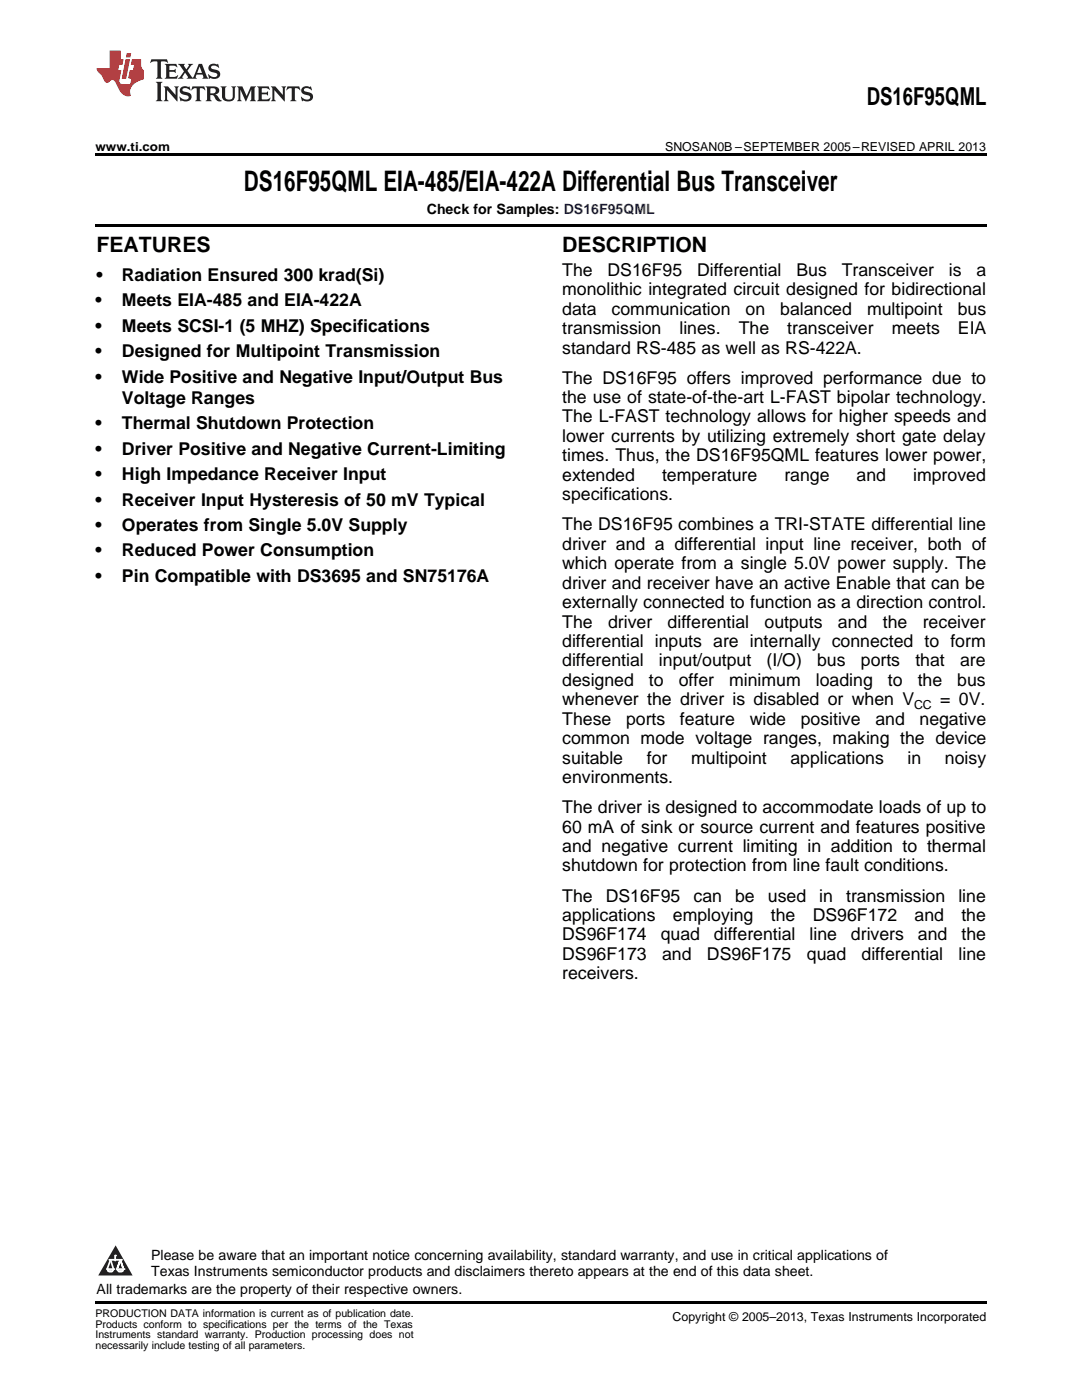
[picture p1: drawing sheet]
<svg xmlns="http://www.w3.org/2000/svg" width="216mm" height="279mm" viewBox="0 0 216 279" stroke-linecap="round" stroke-linejoin="round" font-family="sans-serif">
<defs><g id="words">
<text font-size="5.6" x="48.7" y="38.1">DS16F95QML EIA-485/EIA-422A Differential Bus Transceiver</text>
<text font-size="4.9" x="173" y="21">DS16F95QML</text>
<g font-size="4.2">
<text x="19.2" y="50.3">FEATURES</text>
<text x="112.2" y="50.3">DESCRIPTION</text>
</g>
<g font-size="3.5">
<text x="19.2" y="56">•</text>
<text x="24.3" y="56">Radiation Ensured 300 krad(Si)</text>
<text x="112.2" y="55">The</text>
<text x="112.2" y="58.9">monolithic integrated circuit designed for bidirectional</text>
<text x="121.2" y="55">DS16F95</text>
<text x="139.1" y="55">Differential</text>
<text x="158.9" y="55">Bus</text>
<text x="168" y="55">Transceiver</text>
<text x="189.3" y="55">is</text>
<text x="194.9" y="55">a</text>
<text x="19" y="61.1">•</text>
<text x="24.3" y="61.1">Meets EIA-485 and EIA-422A</text>
<text x="112.2" y="62.8">data</text>
<text x="122" y="62.8">communication</text>
<text x="148.8" y="62.8">on</text>
<text x="155.7" y="62.8">balanced</text>
<text x="173" y="62.8">multipoint</text>
<text x="191.1" y="62.8">bus</text>
<text x="19" y="66.2">•</text>
<text x="19" y="71.3">•</text>
<text x="24.3" y="66.2">Meets SCSI-1 (5 MHZ) Specifications</text>
<text x="24.3" y="71.3">Designed for Multipoint Transmission</text>
<text x="112.2" y="66.7">transmission</text>
<text x="112.2" y="70.6">standard RS-485 as well as RS-422A.</text>
<text x="135.6" y="66.7">lines.</text>
<text x="147.4" y="66.7">The</text>
<text x="157.1" y="66.7">transceiver</text>
<text x="177.9" y="66.7">meets</text>
<text x="191.1" y="66.7">EIA</text>
<text x="19" y="76.3">•</text>
<text x="24.3" y="76.3">Wide Positive and Negative Input/Output Bus</text>
<text x="112.2" y="76.6">The DS16F95 offers improved performance due to</text>
<text x="24.3" y="80.6">Voltage Ranges</text>
<text x="112.2" y="80.4">the use of state-of-the-art L-FAST bipolar technology.</text>
<text x="19" y="85.7">•</text>
<text x="24.3" y="85.7">Thermal Shutdown Protection</text>
<text x="112.2" y="84.3">The L-FAST technology allows for higher speeds and</text>
<text x="112.2" y="88.2">lower currents by utilizing extremely short gate delay</text>
<text x="19" y="90.7">•</text>
<text x="19" y="95.8">•</text>
<text x="24.3" y="90.7">Driver Positive and Negative Current-Limiting</text>
<text x="24.3" y="95.8">High Impedance Receiver Input</text>
<text x="112.2" y="92.1">times. Thus, the DS16F95QML features lower power,</text>
<text x="112.2" y="96">extended</text>
<text x="132.1" y="96">temperature</text>
<text x="156.5" y="96">range</text>
<text x="170.9" y="96">and</text>
<text x="182.2" y="96">improved</text>
<text x="19" y="100.9">•</text>
<text x="24.3" y="100.9">Receiver Input Hysteresis of 50 mV Typical</text>
<text x="112.2" y="99.8">specifications.</text>
<text x="19" y="106">•</text>
<text x="24.3" y="106">Operates from Single 5.0V Supply</text>
<text x="112.2" y="105.8">The DS16F95 combines a TRI-STATE differential line</text>
<text x="19" y="111.1">•</text>
<text x="24.3" y="111.1">Reduced Power Consumption</text>
<text x="112.2" y="109.7">driver and a differential input line receiver, both of</text>
<text x="112.2" y="113.6">which operate from a single 5.0V power supply. The</text>
<text x="19" y="116.1">•</text>
<text x="24.3" y="116.1">Pin Compatible with DS3695 and SN75176A</text>
<text x="112.2" y="117.5">driver and receiver have an active Enable that can be</text>
<text x="112.2" y="121.4">externally connected to function as a direction control.</text>
<text x="112.2" y="125.2">The</text>
<text x="121.3" y="125.2">driver</text>
<text x="133.2" y="125.2">differential</text>
<text x="152.6" y="125.2">outputs</text>
<text x="167.2" y="125.2">and</text>
<text x="176.2" y="125.2">the</text>
<text x="184.1" y="125.2">receiver</text>
<text x="112.2" y="129.1">differential inputs are internally connected to form</text>
<text x="112.2" y="133">differential</text>
<text x="112.2" y="136.9">designed</text>
<text x="129.5" y="136.9">to</text>
<text x="131.5" y="133">input/output</text>
<text x="135.4" y="136.9">offer</text>
<text x="145.5" y="136.9">minimum</text>
<text x="153" y="133">(I/O)</text>
<text x="162.8" y="136.9">loading</text>
<text x="163.1" y="133">bus</text>
<text x="171.8" y="133">ports</text>
<text x="177.2" y="136.9">to</text>
<text x="182.6" y="133">that</text>
<text x="183.1" y="136.9">the</text>
<text x="191" y="136.9">bus</text>
<text x="191.6" y="133">are</text>
<text x="112.2" y="140.8">whenever the driver is disabled or when V</text>
<text x="187.6" y="140.8">= 0V.</text>
<text x="112.2" y="144.6">These</text>
<text x="112.2" y="148.5">common mode voltage ranges, making the device</text>
<text x="124.9" y="144.6">ports</text>
<text x="135.7" y="144.6">feature</text>
<text x="149.6" y="144.6">wide</text>
<text x="159.8" y="144.6">positive</text>
<text x="174.7" y="144.6">and</text>
<text x="183.5" y="144.6">negative</text>
<text x="112.2" y="152.4">suitable</text>
<text x="129.1" y="152.4">for</text>
<text x="137.9" y="152.4">multipoint</text>
<text x="157.7" y="152.4">applications</text>
<text x="181.1" y="152.4">in</text>
<text x="188.6" y="152.4">noisy</text>
<text x="112.2" y="156.3">environments.</text>
<text x="112.2" y="162.3">The driver is designed to accommodate loads of up to</text>
<text x="112.2" y="166.2">60 mA of sink or source current and features positive</text>
<text x="112.2" y="170">and negative current limiting in addition to thermal</text>
<text x="112.2" y="173.9">shutdown for protection from line fault conditions.</text>
<text x="112.2" y="179.9">The</text>
<text x="120.9" y="179.9">DS16F95</text>
<text x="138.4" y="179.9">can</text>
<text x="146.7" y="179.9">be</text>
<text x="153.2" y="179.9">used</text>
<text x="163.5" y="179.9">in</text>
<text x="168.8" y="179.9">transmission</text>
<text x="191.2" y="179.9">line</text>
<text x="112.2" y="183.8">applications</text>
<text x="134.3" y="183.8">employing</text>
<text x="153.8" y="183.8">the</text>
<text x="162.2" y="183.8">DS96F172</text>
<text x="182.5" y="183.8">and</text>
<text x="191.8" y="183.8">the</text>
<text x="112.2" y="187.7">DS96F174</text>
<text x="112.2" y="191.6">DS96F173</text>
<text x="131.8" y="187.7">quad</text>
<text x="132.1" y="191.6">and</text>
<text x="141.1" y="191.6">DS96F175</text>
<text x="142.5" y="187.7">differential</text>
<text x="161" y="191.6">quad</text>
<text x="161.5" y="187.7">line</text>
<text x="169.8" y="187.7">drivers</text>
<text x="171.9" y="191.6">differential</text>
<text x="183.2" y="187.7">and</text>
<text x="191.3" y="191.6">line</text>
<text x="191.8" y="187.7">the</text>
<text x="112.2" y="195.4">receivers.</text>
</g>
<g font-size="2.8">
<text x="85.2" y="42.7">Check for Samples: DS16F95QML</text>
<text x="30.2" y="251.5">Please be aware that an important notice concerning availability, standard warranty, and use in critical applications of</text>
<text x="30.2" y="254.7">Texas Instruments semiconductor products and disclaimers thereto appears at the end of this data sheet.</text>
<text x="19.3" y="258.2">All trademarks are the property of their respective owners.</text>
</g>
<g font-size="2.5">
<text x="19" y="30.1">www.ti.com</text>
<text x="132.7" y="30.1">SNOSAN0B –SEPTEMBER 2005–REVISED APRIL 2013</text>
<text x="182.4" y="141.5">CC</text>
<text x="134.2" y="263.6">Copyright © 2005–2013, Texas Instruments Incorporated</text>
</g>
<g font-size="2.1">
<text x="19" y="262.9">PRODUCTION DATA information is current as of publication date.</text>
<text x="19" y="265">Products conform to specifications per the terms of the Texas</text>
<text x="19" y="267.1">Instruments standard warranty. Production processing does not</text>
<text x="19" y="269.2">necessarily include testing of all parameters.</text>
</g>
<g font-size=".4" fill="#fff">
<text x="19" y="50.2">1</text>
<text x="19" y="258.2">2</text>
</g>
</g></defs>
<path d="M19 259.7h177.8v.5h-177.8z" fill="#000"/>
<path d="M23.1 248.5l3.4 6.1h-6.9z" fill="#231f20"/>
<path d="M21.4 253.3h1.2l-.3 .5h-.3a.55 .55 0 0 1-.6-.5z" fill-rule="evenodd" fill="#fff"/>
<path d="M21.4 253.3h1.2l-.3 .5h-.3a.55 .55 0 0 1-.6-.5z" fill="none" stroke="#231f20" stroke-width=".34"/>
<path d="M21.4 253.3l1.2 .1-.3 .4h-.5z" fill="none" stroke="#fff" stroke-width=".34"/>
<path d="M23 251.5h.1" fill="none" stroke="#fff" stroke-width=".34"/>
<path d="M23 250.6v.9z" fill="#fff"/>
<path d="M23 250.6v.9z" fill="none" stroke="#fff" stroke-width=".34"/>
<circle cx="23" cy="250.6" r=".17" fill="#fff"/>
<path d="M21.9 251.4h.1" fill="none" stroke="#fff" stroke-width=".34"/>
<path d="M21.9 251.4h2.3z" fill="#fff"/>
<path d="M21.9 251.4h2.3z" fill="none" stroke="#fff" stroke-width=".34"/>
<circle cx="24.2" cy="251.4" r=".17" fill="#fff"/>
<path d="M23.3 253.3h.1" fill="none" stroke="#fff" stroke-width=".34"/>
<path d="M24 251.4l-.7 1.9z" fill="#fff"/>
<path d="M24 251.4l-.7 1.9z" fill="none" stroke="#fff" stroke-width=".34"/>
<path d="M24 251.4l.7 1.9z" fill="#fff"/>
<path d="M24 251.4l.7 1.9z" fill="none" stroke="#fff" stroke-width=".34"/>
<path d="M24.6 253.3h.1" fill="none" stroke="#fff" stroke-width=".34"/>
<circle cx="21.4" cy="253.3" r=".17" fill="#fff"/>
<path d="M22.1 251.4l-.7 1.9z" fill="#fff"/>
<path d="M22.1 251.4l-.7 1.9z" fill="none" stroke="#fff" stroke-width=".34"/>
<path d="M22.1 251.4l.5 1.9z" fill="#fff"/>
<path d="M22.1 251.4l.5 1.9z" fill="none" stroke="#fff" stroke-width=".34"/>
<circle cx="22.6" cy="253.3" r=".17" fill="#fff"/>
<path d="M23.4 253.3h1.3a.65 .65 0 0 1-.7 .5 .65 .65 0 0 1-.6-.5z" fill-rule="evenodd" fill="#fff"/>
<path d="M23.4 253.3h1.3a.65 .65 0 0 1-.7 .5 .65 .65 0 0 1-.6-.5z" fill="none" stroke="#231f20" stroke-width=".34"/>
<path d="M23.4 253.3h1.3l-.4 .5h-.6z" fill="none" stroke="#fff" stroke-width=".34"/>
<path d="M23.3 253.3h.1" fill="none" stroke="#fff" stroke-width=".34"/>
<circle cx="24.7" cy="253.3" r=".17" fill="#fff"/>
<path d="M19 30.6h177.8v.5h-177.8zM19 44.7h177.8v.5h-177.8z" fill="#000"/>
<path d="M30.2 11.8l-.2 .8a1.31 1.31 0 0 1 1.4-.3v2.9l-.3 .5h1.3l-.3-.5v-2.7l.3-.3a1.09 1.09 0 0 1 1.1 .4l-.2-.8zM32.9 12.8l.3 .4v2l-.3 .5h2.4l.2-.7a1.48 1.48 0 0 1-1.7 .3v-1l1 .1 .2 .2v-.9l-.2 .3h-1v-.7l.2-.2a1.73 1.73 0 0 1 1.4 .3l-.2-.6zM35.5 12.8l1.2 1.4-.7 1-.5 .5h1.1l-.2-.3 .5-.9 .6 .9-.2 .3h2l-.3-.3 .2-.5h1.2l.2 .5-.2 .3h1.2l-.3-.4-1-2.5h-.6l-1.3 2.7-1-1.4 1.1-1.3h-1l.2 .2-.5 .9-.5-.9 .2-.2zM39.8 13.3l.5 1.3h-1zM41.9 12.9a.83 .83 0 0 0-.3 1 .83 .83 0 0 0 .8 .5l.8 .2 .2 .3a1 1 0 0 1-1 .5 1 1 0 0 1-.8-.6l.1 .9 .2-.1a1.65 1.65 0 0 0 2-.5 .89 .89 0 0 0-.8-1.2l-.8-.2-.2-.3a.91 .91 0 0 1 1.6 .2l-.2-.8h-.4a1.34 1.34 0 0 0-1.2 .1zM31.1 16.3l.3 .5v2.9l-.3 .5h1.3l-.3-.5v-2.9l.3-.5zM32.7 17.2l.2 .5v2l-.2 .5h.9l-.3-.5 .1-1.7 2 2.2v-2.5l.3-.5h-.9l.2 .3v1.4l-1.5-1.7zM36.2 17.4a.83 .83 0 0 0-.3 .9 .83 .83 0 0 0 .8 .6l.8 .2 .2 .3a1 1 0 0 1-1 .5 1 1 0 0 1-.8-.6l.1 .9 .2-.1a1.66 1.66 0 0 0 2-.5 .89 .89 0 0 0-.9-1.2l-.7-.2-.2-.3a.91 .91 0 0 1 1.6 .2l-.2-.9-.4 .1a1.36 1.36 0 0 0-1.2 .1zM38.4 17.2l-.2 .9a.61 .61 0 0 1 1.1-.3v1.9l-.4 .5h1.3l-.3-.5v-1.9l.2-.2a.81 .81 0 0 1 .8 .5l-.1-.9zM41 17.2l.3 .5v2l-.3 .5h1.3l-.3-.3v-.9a.72 .72 0 0 1 .9 .6 .85 .85 0 0 0 1.4 .5l-.5-.3-.5-.7-.3-.3a.78 .78 0 0 0 .7-.7 .78 .78 0 0 0-.7-.8zM42 17.7l.2-.1a.6 .6 0 0 1 .7 .1 .6 .6 0 0 1 .1 .7l-.2 .2h-.8zM44 17.2l.3 .3a3.4 3.4 0 0 0 .3 2.4 1.57 1.57 0 0 0 2.2-.3l.1-2.1 .2-.3h-1l.3 .5v1.5a.76 .76 0 0 1-.7 .7 .76 .76 0 0 1-.8-.7v-1.5l.3-.5zM47.3 17.2l.3 .5v2l-.3 .5h.9l-.2-.5v-1.8l1 2.3 1.1-2.3v1.8l-.2 .5h1.2l-.3-.5v-2l.3-.5h-1.1l-.8 2-.8-2zM51.3 17.2l.3 .5v2l-.3 .5h2.4l.2-.7a1.49 1.49 0 0 1-1.6 .3l-.1-1h1l.3 .3v-.9l-.3 .3h-1v-.7l.3-.2a1.73 1.73 0 0 1 1.4 .3l-.3-.7zM54.1 17.2l.3 .5v2l-.3 .5h1l-.4-.5 .1-1.7 2 2.2v-2.5l.3-.5h-.9l.2 .3v1.4l-1.5-1.7zM57.4 17.2l-.2 .9a.8 .8 0 0 1 1-.5v2.1l-.3 .5h1.3l-.4-.5v-1.9l.2-.2a.81 .81 0 0 1 .9 .5l-.2-.9zM60.4 17.4a.83 .83 0 0 0-.3 .9 .83 .83 0 0 0 .8 .6l.8 .2 .2 .3a1 1 0 0 1-1 .5 1 1 0 0 1-.8-.6l.2 .9 .1-.1a1.66 1.66 0 0 0 2-.5 .89 .89 0 0 0-.8-1.2l-.8-.2-.2-.3a.91 .91 0 0 1 1.6 .2l-.2-.9-.3 .1a1.35 1.35 0 0 0-1.3 .1z" fill="#231f20"/>
<path d="M21.9 10.1v3.5h-2.6a2.13 2.13 0 0 0 .9 1.4l.4 .6a.94 .94 0 0 0 1.1 .9 .75 .75 0 0 1 .6-.5 .75 .75 0 0 1 .7 .4l.5 1a2.1 2.1 0 0 0 2.6 1.7 2.2 2.2 0 0 1 1.7-3l.9-.3v-1.8a1.16 1.16 0 0 1-.5-1v-1.2h-1.9l-.2 1.2h.7l-.3 1h-.6l-.3 1.3v.3l.6 .1-.2 1.1h-.9a.93 .93 0 0 1-1.3-.8l.4-2h-.6l.2-1h.6l.3-1.2h-.6v-1.7zM25.1 11.8l-.8 3.9h.9l.7-3.9zM25.3 10.6l-.2 .9h.9l.2-.9z" fill="#ee1d23"/>
<use href="#words"/>
</svg>
